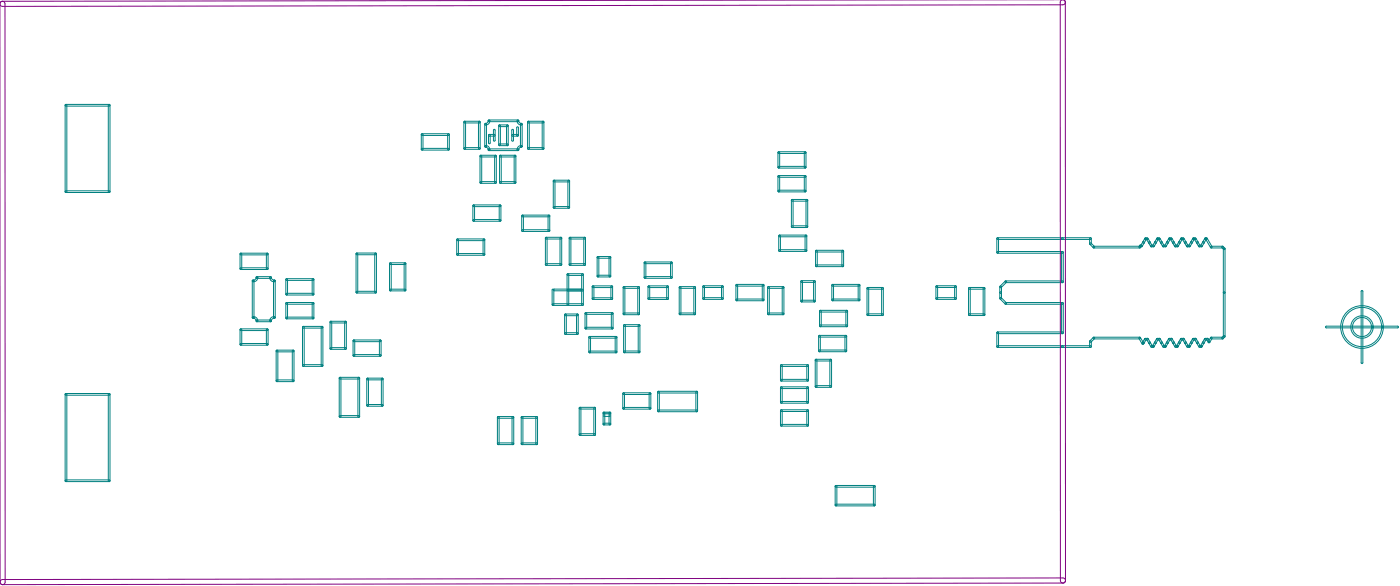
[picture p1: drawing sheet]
<svg xmlns="http://www.w3.org/2000/svg" width="274mm" height="115mm" viewBox="0 0 274 115" stroke-linecap="round" stroke-linejoin="round" font-family="sans-serif">
<g fill="none" stroke="#008080" stroke-width=".2">
<path d="M12.8 20.5l.3 .1v16.9l-.2 .2-.1-.2zM12.8 37.4l8.6-.1 .1 .2-.1 .2h-8.5zM12.8 20.5l8.6-.1 .1 .2-.1 .2h-8.5zM21.3 20.5l.2 .1v16.9l-.1 .2-.2-.2zM82.5 26.2l.3 .1v2.9l-.1 .2-.2-.2zM82.5 29.1l5.3-.1 .2 .2-.2 .2h-5.1zM82.5 26.2h5.3l.2 .1-.2 .2h-5.1zM87.7 26.2l.3 .1v2.9l-.2 .2-.2-.2zM90.9 23.8l.3 .1v5.1l-.2 .2-.2-.2zM90.9 28.9h2.9l.2 .1-.2 .2h-2.8zM90.9 23.8l2.9-.1 .2 .2-.2 .2h-2.8zM93.7 23.8l.3 .1v5.1l-.2 .2-.1-.2z"/>
<path d="M94 30.4h3l.2 .1-.2 .2h-2.9zM94 35.6l3-.1 .2 .2-.2 .2h-2.9zM94 30.4l.3 .1v5.2l-.2 .2-.1-.2zM95.1 28.5a.83 .83 0 0 1 .8 .8M95.1 28.8l.4 .2 .1 .3M95.2 24.3l-.1-.2-.2 .2v4.3l.2 .2 .1-.2M95.2 24.3v4.3M95.6 23.6l-.1 .3-.4 .2M95.6 23.5h5.8l.2 .1-.2 .2h-5.7zM95.6 29.2l5.8-.1 .2 .2-.2 .2h-5.7zM95.7 26.4l1.1-.1 .1 .2-.1 .1h-1zM95.7 26.4l.3 .1v1.5l-.2 .1-.2-.1z"/>
<path d="M95.9 23.6a.83 .83 0 0 1-.8 .9M96.7 25.4l.2 .1v2l-.1 .1-.2-.1zM96.9 30.4l.3 .1v5.2l-.2 .2-.2-.2zM97.7 24.5l.3 .1v3.7l-.2 .2-.2-.2zM97.7 28.2h1.6l.2 .1-.2 .2h-1.5zM97.7 24.5l1.6-.1 .2 .2-.2 .2h-1.5zM97.9 30.4h2.9l.2 .1-.2 .2h-2.8zM97.9 35.6l2.9-.1 .2 .2-.2 .2h-2.8zM97.9 30.4l.2 .1v5.2l-.1 .2-.2-.2zM99.2 24.5l.3 .1v3.7l-.2 .2-.1-.2zM100.3 25.4l.2 .1v2l-.1 .1-.2-.1zM100.3 26.4l1-.1 .2 .2-.2 .1h-.9z"/>
<path d="M100.7 30.4l.3 .1v5.2l-.2 .2-.1-.2zM101.2 24.9l.3 .1v1.5l-.2 .1-.1-.1zM101.2 23.6a.83 .83 0 0 0 .9 .9M101.6 23.6v.3l.5 .2M102.1 28.5a.83 .83 0 0 0-.9 .8M102.1 28.8l-.5 .2v.3M102.2 24.3l-.1-.2-.2 .2v4.3l.2 .2 .1-.2M102.2 24.3v4.3M103.3 23.8l.3 .1v5.1l-.1 .2-.2-.2zM103.3 28.9h3l.2 .1-.2 .2h-2.8zM103.3 23.8l3-.1 .2 .2-.2 .2h-2.8zM106.2 23.8l.3 .1v5.1l-.2 .2-.1-.2z"/>
<path d="M108.4 35.3l.3 .1v5.2l-.2 .1-.2-.1zM108.4 35.3h3l.1 .1-.1 .2h-2.9zM111.2 35.3l.3 .1v5.2l-.1 .1-.2-.1zM152.4 37.3l5.2-.1 .2 .2-.2 .1h-5.1zM152.4 34.4h5.2l.2 .1-.2 .2h-5.1zM152.4 29.7l.2 .2v2.8l-.1 .2-.2-.2zM152.4 29.7h5.2l.2 .2-.2 .1h-5.1zM152.4 32.6h5.2l.2 .1-.2 .2h-5.1zM152.4 34.4l.2 .1v2.9l-.1 .1-.2-.1zM155 39.1l.3 .1v5.1l-.2 .2-.2-.2zM155 39.1l3-.1 .1 .2-.1 .2h-2.9zM157.5 29.7l.3 .2v2.8l-.2 .2-.1-.2z"/>
<path d="M157.5 34.4l.3 .1v2.9l-.2 .1-.1-.1zM157.9 39.1l.2 .1v5.1l-.1 .2-.2-.2zM47 49.6l.3 .1v2.9l-.1 .1-.2-.1zM47 52.4h5.3l.2 .2-.2 .1h-5.1zM47 49.6l5.3-.1 .2 .2-.2 .2h-5.1zM49.7 55l-.1-.2-.2 .2v7.1l.2 .2 .1-.2M49.7 55v7.1M50.1 54.3a.5 .5 0 0 1-.5 .5M50.2 54.2l2.8-.1 .1 .2-.1 .2h-2.7zM50.5 54.3a.83 .83 0 0 1-1 .8M52.2 49.6l.3 .1v2.9l-.2 .1-.1-.1zM52.8 54.3a.83 .83 0 0 0 .9 .8"/>
<path d="M53.1 54.3a.5 .5 0 0 0 .6 .5M53.9 55l-.2-.2-.1 .2v7.1l.1 .2 .2-.2M53.9 55v7.1M56 59.2l.3 .2v2.8l-.2 .2-.1-.2zM56 54.6l.3 .1v2.9l-.2 .1-.1-.1zM56 59.2h5.3l.2 .2-.2 .1h-5.2zM56 57.4h5.3l.2 .2-.2 .1h-5.2zM56 54.6l5.3-.1 .2 .2-.2 .2h-5.2zM61.2 59.2l.3 .2v2.8l-.2 .2-.2-.2zM61.2 54.6l.3 .1v2.9l-.2 .1-.2-.1zM69.8 49.6l.2 .1v7.5l-.1 .1-.2-.1zM69.8 57h3.7l.2 .2-.2 .1h-3.6z"/>
<path d="M69.8 49.6l3.7-.1 .2 .2-.2 .1h-3.6zM73.4 49.6l.3 .1v7.5l-.2 .1-.1-.1zM76.3 51.5l.3 .1v5.1l-.2 .2-.1-.2zM76.3 56.6h3l.2 .1-.2 .2h-2.9zM76.3 51.5l3-.1 .2 .2-.2 .2h-2.9zM79.2 51.5l.3 .1v5.1l-.2 .2-.2-.2zM89.5 46.8l.3 .1v2.9l-.2 .1-.2-.1zM89.5 46.8l5.2-.1 .2 .2-.2 .2h-5.1zM89.5 49.7l5.2-.1 .2 .2-.2 .1h-5.1zM92.6 40.1l.3 .2v2.8l-.2 .2-.1-.2zM92.6 40.1h5.3l.2 .2-.2 .1h-5.2zM92.6 43h5.3l.2 .1-.2 .2h-5.2z"/>
<path d="M94.6 46.8l.3 .1v2.9l-.2 .1-.1-.1zM97.8 40.1l.3 .2v2.8l-.2 .2-.2-.2zM102.2 42.1l.3 .2v2.8l-.2 .2-.2-.2zM102.2 45h5.3l.1 .1-.1 .2h-5.2zM102.2 42.1h5.3l.1 .2-.1 .1h-5.2zM106.8 51.6h3l.2 .2-.2 .1h-2.9zM106.8 46.5l3-.1 .2 .2-.2 .2h-2.9zM106.8 46.5l.3 .1v5.2l-.2 .1-.1-.1zM107.4 42.1l.2 .2v2.8l-.1 .2-.2-.2zM108.2 56.6l.2 .1v2.9l-.1 .2-.2-.2zM108.2 59.5l5.9-.1 .1 .2-.1 .2h-5.8zM108.4 40.5l3-.1 .1 .2-.1 .1h-2.9z"/>
<path d="M109.7 46.5l.3 .1v5.2l-.2 .1-.2-.1zM111.1 53.6h3l.1 .1-.1 .2h-2.9zM111.1 53.6l.3 .1v5.8l-.2 .2-.2-.2zM111.5 51.6h3l.1 .2-.1 .1h-2.9zM111.5 46.5l3-.1 .1 .2-.1 .2h-2.9zM111.5 46.5l.3 .1v5.2l-.2 .1-.2-.1zM113.7 56.6l.1 .1-.1 .2h-5.2l-.1-.2 .1-.1h5.6l.1 .2-.1 .1h-2.9l-.2-.1 .2-.2M113.9 53.6l.3 .1v5.9l-.1 .2-.2-.2zM114.4 46.5l.2 .1v5.2l-.1 .1-.2-.1zM116 56l.3 .1v2.3l-.2 .2-.2-.2zM116 58.3h3.8l.1 .1-.1 .2h-3.7zM116 56l3.8-.1 .1 .2-.1 .2h-3.7z"/>
<path d="M117 50.2l.2 .2v3.6l-.1 .2-.2-.2zM117 50.2h2.4l.2 .2-.2 .1h-2.3zM117 53.9h2.4l.2 .1-.2 .2h-2.3zM119.3 50.2l.3 .2v3.6l-.2 .2-.2-.2zM119.7 56l.2 .1v2.3l-.1 .2-.2-.2zM122.1 56.1l.2 .1v5.2l-.1 .2-.2-.2zM122.1 56.1h2.9l.2 .1-.2 .2h-2.8zM124.9 56.1l.3 .1v5.2l-.2 .2-.1-.2zM126.2 51.3l.3 .1v2.9l-.2 .1-.2-.1zM126.2 54.2l5.2-.1 .2 .2-.2 .1h-5.1zM126.2 51.3h5.2l.2 .1-.2 .2h-5.1zM126.9 58.3h3.8l.2 .1-.2 .2h-3.7z"/>
<path d="M126.9 56l3.8-.1 .2 .2-.2 .2h-3.7zM126.9 56l.3 .1v2.3l-.2 .2-.1-.2zM130.6 56l.3 .1v2.3l-.2 .2-.2-.2zM131.3 51.3l.3 .1v2.9l-.2 .1-.1-.1zM133 56.1h3l.2 .1-.2 .2h-2.8zM133 56.1l.3 .1v5.2l-.1 .2-.2-.2zM135.9 56.1l.3 .1v5.2l-.2 .2-.2-.2zM137.7 58.3l3.7-.1 .2 .2-.2 .2h-3.6zM137.7 56l3.7-.1 .2 .2-.2 .1h-3.6zM137.7 56l.2 .1v2.3l-.1 .2-.2-.2zM141.3 56l.3 .1v2.3l-.2 .2-.1-.2zM144.1 55.7l.3 .1v2.9l-.1 .1-.2-.1z"/>
<path d="M144.1 58.6l5.3-.1 .2 .2-.2 .1h-5.1zM144.1 55.7l5.3-.1 .2 .2-.2 .2h-5.1zM149.3 55.7l.3 .1v2.9l-.2 .1-.2-.1zM150.3 56.1l.3 .1v5.2l-.1 .2-.2-.2zM150.3 56.1h3l.2 .1-.2 .2h-2.8zM152.5 46l.3 .2v2.8l-.2 .2-.1-.2zM152.5 46h5.3l.2 .2-.2 .1h-5.2zM152.5 48.9h5.3l.2 .1-.2 .2h-5.2zM153.2 56.1l.3 .1v5.2l-.2 .2-.1-.2zM155 44.2h3l.1 .1-.1 .2h-2.9zM156.8 55l.3 .1v3.8l-.1 .2-.2-.2zM156.8 58.8l2.7-.1 .1 .2-.1 .2h-2.5z"/>
<path d="M156.8 55l2.7-.1 .1 .2-.1 .1h-2.5zM157.7 46l.3 .2v2.8l-.2 .2-.2-.2zM159.3 55l.3 .1v3.8l-.1 .2-.2-.2zM159.7 49l.3 .1v2.9l-.2 .2-.1-.2zM159.7 51.9l5.3-.1 .2 .2-.2 .2h-5.2zM159.7 49h5.3l.2 .1-.2 .2h-5.2zM162.9 55.7l.3 .1v2.9l-.2 .1-.1-.1zM162.9 58.6l5.3-.1 .2 .2-.2 .1h-5.2zM162.9 55.7l5.3-.1 .2 .2-.2 .2h-5.2zM164.9 49l.3 .1v2.9l-.2 .2-.2-.2zM168.1 55.7l.3 .1v2.9l-.2 .1-.2-.1zM169.8 56.3l.3 .1v5.2l-.2 .1-.1-.1z"/>
<path d="M169.8 56.3l3-.1 .1 .2-.1 .2h-2.9zM172.7 56.3l.2 .1v5.2l-.1 .1-.2-.1zM183.3 56l.3 .1v2.3l-.2 .2-.2-.2zM183.3 58.3l3.8-.1 .1 .2-.1 .2h-3.7zM183.3 56l3.8-.1 .1 .2-.1 .1h-3.7zM187 56l.2 .1v2.3l-.1 .2-.2-.2zM189.7 56.3l.3 .1v5.2l-.2 .1-.2-.1zM189.7 56.3l3-.1 .1 .2-.1 .2h-2.9zM192.5 56.3l.3 .1v5.2l-.1 .1-.2-.1zM195.2 46.6l.3 .1v2.7l-.2 .1-.1-.1zM195.2 49.3l12.8-.1 .2 .2-.2 .1h-12.7zM195.2 46.6l18.3-.1 .2 .2-.2 .1h-18.2z"/>
<path d="M195.8 56l.3 .1v2.3l-.2 .1-.1-.1zM195.8 58.2h.2l1 1v.3h-.2l-1-1zM195.8 56l1-1h.2v.2l-1 1h-.2zM196.8 59.2h11.2l.2 .2-.2 .1h-11.1zM196.8 55h11.2l.2 .1-.2 .2h-11.1zM207.9 49.3l.3 .1v5.7l-.2 .2-.2-.2zM207.9 59.2l.3 .2v5.7l-.2 .2-.2-.2zM213.4 47.6h.2l.7 .6v.3h-.2l-.7-.7zM213.4 46.6l.3 .1v1l-.2 .1-.2-.1zM214.1 48.2h9.1l.1 .1-.1 .2h-9zM223.1 48l.3 .1-.2 .4-.2-.1zM223.2 48l.3-.1 .2 .2-.4 .2z"/>
<path d="M224.1 46.7l.3-.1v.2l-.8 1.4-.2 .1-.1-.3zM224.2 46.6h.4l.2 .1-.2 .2h-.3zM225.2 47.4l-.4-.7-.3-.1v.2l.4 .7M225.2 47.4l.4 .7-.1 .2-.2-.1-.4-.7M225.2 47.4l-.1 .2-.2-.1M225.2 47.4l-.2-.1-.1 .2M225.3 48l.6-.1 .1 .2-.1 .2h-.5zM226.5 46.7l.2-.1 .1 .2-.8 1.4-.2 .1-.1-.3zM226.5 46.6h.5l.1 .1-.1 .2h-.3zM226.9 46.6l.2 .1 .8 1.4v.2l-.3-.1-.8-1.4zM227.7 48l.5-.1 .2 .2-.2 .2h-.4zM228.8 46.7l.3-.1v.2l-.8 1.4-.2 .1-.1-.3z"/>
<path d="M228.9 46.6h.4l.2 .1-.2 .2h-.3zM229.2 46.6l.3 .1 .4 .7 .4 .7-.1 .2-.2-.1-.8-1.4zM230 48l.5-.1 .2 .2-.2 .2h-.4zM231.2 46.7l.2-.1 .1 .2-.8 1.4-.2 .1-.1-.3zM231.2 46.6h.4l.2 .1-.2 .2h-.2zM232.2 47.4l-.4-.7-.2-.1-.1 .2 .4 .7M232.2 47.4l.4 .7v.2l-.3-.1-.4-.7M232.2 47.4v.2l-.3-.1M232.2 47.4l-.2-.1-.1 .2M232.3 48l.6-.1 .2 .2-.2 .2h-.4zM233.5 46.7l.3-.1v.2l-.8 1.4-.2 .1-.1-.3zM233.6 46.6h.4l.2 .1-.2 .2h-.3z"/>
<path d="M234.3 47.5l.4 .7M234.6 47.4l-.4-.7-.3-.1v.2l.4 .7M234.6 47.4l.4 .7-.1 .2-.2-.1M234.6 47.4l-.3-.1v.2M234.6 47.4l-.1 .2-.2-.1M234.7 48l.5-.1 .2 .2-.2 .2h-.4zM235.9 46.7l-.8 1.3v.3l.3-.1 .8-1.4M235.9 46.7l.2-.1 .1 .2M235.9 46.6h.2l.1 .2M235.9 46.6v.3l.3-.1M236.1 46.6h.3l.9 1.7-.1 .2-.2-.1-.9-1.6zM237 48.2h2.4l.1 .1-.1 .2h-2.2z"/>
<path d="M239.2 48.2h.3l.3 .4v.2h-.2l-.4-.3zM239.6 48.6l.3 .1v17.1l-.2 .2-.2-.2zM266.5 56.9l.3 .1v14l-.1 .1-.2-.1zM12.8 77l.3 .2v16.9l-.2 .1-.1-.1zM12.8 77h8.6l.1 .2-.1 .1h-8.5zM21.3 77l.2 .2v16.9l-.1 .1-.2-.1zM47 64.4l.3 .1v2.9l-.1 .1-.2-.1zM47 67.3l5.3-.1 .2 .2-.2 .1h-5.1zM47 64.4l5.3-.1 .2 .2-.2 .2h-5.1zM49.5 62a.83 .83 0 0 1 1 .8M49.6 62.3a.5 .5 0 0 1 .5 .5M50.2 62.7l2.8-.1 .1 .2-.1 .1h-2.7z"/>
<path d="M52.2 64.4l.3 .1v2.9l-.2 .1-.1-.1zM53.7 62.3a.5 .5 0 0 0-.6 .5M53.7 62v-.1a.83 .83 0 0 0-.9 .9M54.1 68.6l.3 .1v5.8l-.2 .2-.1-.2zM54.1 74.4l3.3-.1 .2 .2-.2 .2h-3.2zM54.1 68.6l3.3-.1 .2 .2-.2 .1h-3.2zM56 62.1l5.3-.1 .2 .2-.2 .2h-5.2zM57.3 68.6l.3 .1v5.8l-.2 .2-.2-.2zM59.3 71.4l3.8-.1 .1 .2-.1 .2h-3.7zM59.3 63.9h3.8l.1 .1-.1 .2h-3.7zM59.3 63.9l.3 .1v7.5l-.2 .2-.2-.2zM62.9 63.9l.3 .1v7.5l-.1 .2-.2-.2z"/>
<path d="M64.7 68.1l2.9-.1 .2 .2-.2 .1h-2.8zM64.7 62.9h2.9l.2 .1-.2 .2h-2.8zM64.7 62.9l.2 .1v5.2l-.1 .1-.2-.1zM66.5 73.9l.3 .1v7.5l-.2 .1-.2-.1zM66.5 73.9l3.7-.1 .2 .2-.2 .2h-3.6zM67.5 62.9l.3 .1v5.2l-.2 .1-.1-.1zM69.2 66.6l.3 .1v2.8l-.2 .2-.2-.2zM69.2 69.4h5.2l.2 .1-.2 .2h-5.1zM69.2 66.6l5.2-.1 .2 .2-.2 .1h-5.1zM70.1 73.9l.3 .1v7.5l-.2 .1-.1-.1zM71.9 79.2l2.9-.1 .2 .2-.2 .2h-2.8zM71.9 74h2.9l.2 .2-.2 .1h-2.8z"/>
<path d="M71.9 74l.2 .2v5.1l-.1 .2-.2-.2zM74.3 66.6l.3 .1v2.8l-.2 .2-.1-.2zM74.7 74l.3 .2v5.1l-.2 .2-.1-.2zM110.6 65.1h2.4l.2 .2-.2 .1h-2.3zM110.6 61.5l2.4-.1 .2 .2-.2 .2h-2.3zM110.6 61.5l.3 .1v3.7l-.2 .1-.2-.1zM112.9 61.5l.3 .1v3.7l-.2 .1-.1-.1zM113.5 79.7h2.9l.2 .2-.2 .1h-2.8zM113.5 79.7l.2 .2v5.1l-.1 .2-.2-.2zM114.6 61.2l.3 .1v2.9l-.2 .2-.2-.2zM114.6 64.1l5.3-.1 .1 .2-.1 .2h-5.2zM114.6 61.2h5.3l.1 .1-.1 .2h-5.2z"/>
<path d="M115.3 65.9l.3 .1v2.9l-.1 .1-.2-.1zM115.3 68.7h5.3l.2 .2-.2 .1h-5.1zM115.3 65.9l5.3-.1 .2 .2-.2 .2h-5.1zM116.3 79.7l.3 .2v5.1l-.2 .2-.1-.2zM119.7 61.2l.3 .1v2.9l-.1 .2-.2-.2zM120.5 65.9l.3 .1v2.9l-.2 .1-.2-.1zM122 76.9l.3 .1v2.9l-.2 .1-.2-.1zM122 79.8l5.3-.1 .1 .2-.1 .1h-5.2zM122 76.9h5.3l.1 .1-.1 .2h-5.2zM122.1 61.3l2.9-.1 .2 .2-.2 .2h-2.8zM122.1 63.6l.3 .1v5.1l-.1 .2-.2-.2zM122.1 63.6l3-.1 .2 .2-.2 .2h-2.8z"/>
<path d="M122.1 68.7h3l.2 .1-.2 .2h-2.8zM125 63.6l.3 .1v5.1l-.2 .2-.1-.2zM127.1 76.9l.3 .1v2.9l-.1 .1-.2-.1zM128.8 76.6l.3 .1v3.7l-.2 .2-.1-.2zM128.8 76.6h7.6l.2 .1-.2 .2h-7.5zM133 61.3l3-.1 .2 .2-.2 .2h-2.8zM136.3 76.6l.3 .1v3.7l-.2 .2-.2-.2zM150.3 61.3l3-.1 .2 .2-.2 .2h-2.8zM152.9 71.4l.2 .1v2.9l-.1 .2-.2-.2zM152.9 75.7l.2 .2v2.8l-.1 .2-.2-.2zM152.9 78.6h5.2l.2 .1-.2 .2h-5.1zM152.9 71.4h5.2l.2 .1-.2 .2h-5.1z"/>
<path d="M152.9 74.3l5.2-.1 .2 .2-.2 .2h-5.1zM152.9 75.7h5.2l.2 .2-.2 .1h-5.1zM158 71.4l.3 .1v2.9l-.2 .2-.1-.2zM158 75.7l.3 .2v2.8l-.2 .2-.1-.2zM159.7 70.3l.2 .2v5.1l-.1 .2-.2-.2zM159.7 70.3h2.9l.2 .2-.2 .1h-2.8zM159.7 75.5h2.9l.2 .1-.2 .2h-2.8zM160.3 65.7l.3 .1v2.8l-.2 .2-.1-.2zM160.3 65.7l5.3-.1 .2 .2-.2 .2h-5.2zM160.3 68.5h5.3l.2 .1-.2 .2h-5.2zM160.5 60.8l.3 .1v2.9l-.2 .1-.1-.1zM160.5 63.6h5.3l.1 .2-.1 .1h-5.2z"/>
<path d="M160.5 60.8l5.3-.1 .1 .2-.1 .2h-5.2zM162.5 70.3l.3 .2v5.1l-.2 .2-.1-.2zM165.5 65.7l.3 .1v2.8l-.2 .2-.2-.2zM165.7 60.8l.2 .1v2.9l-.1 .1-.2-.1zM169.8 61.5l3-.1 .1 .2-.1 .1h-2.9zM189.7 61.5l3-.1 .1 .2-.1 .1h-2.9zM195.2 65l.3 .1v2.7l-.2 .2-.1-.2zM195.2 65l12.8-.1 .2 .2-.2 .2h-12.7zM195.2 67.7l18.3-.1 .2 .2-.2 .2h-18.2zM213.4 66.7l.7-.7h.2v.3l-.7 .6h-.2zM213.4 66.7l.3 .1v1l-.2 .2-.2-.2zM214.1 66h9.1l.1 .1-.1 .2h-9z"/>
<path d="M223.1 66l.2 .1 .6 1-.1 .2h-.2l-.6-1.1zM224.1 66.3l.2-.1 .1 .3-.5 .8h-.2l-.1-.2zM224.1 66.3l.6-.1 .1 .2-.1 .1h-.5zM225.2 67l-.1 .2-.2-.1M225.2 67l-.2-.1-.1 .2M225.2 67l-.4-.7-.2-.1-.1 .2 .4 .7M225.2 67l.4 .7-.1 .2-.2-.1-.4-.7M225.4 67.7l.4-.1 .1 .2-.1 .1h-.3zM225.7 67.6h.2v.2M225.7 67.6v.3h.2M225.7 67.7v.2l.2-.1M225.7 67.7l.8-1.4 .2-.1v.3l-.8 1.3"/>
<path d="M226.5 66.3l.5-.1 .2 .2-.2 .1h-.4zM226.9 66.2l.2 .1 .9 1.4-.1 .2-.2-.1-.4-.7-.4-.7zM227.7 67.7l.4-.1 .2 .2-.2 .1h-.3zM228 67.6h.2l.1 .2M228 67.6v.3h.3M228 67.7l.1 .2 .2-.1M228 67.7l.8-1.4 .2-.1 .1 .3-.8 1.3M228.8 66.3l.6-.1 .1 .2-.1 .1h-.5zM229.5 66.3l.4 .7M229.5 66.3l-.2-.1-.1 .2 .4 .7M229.9 67l-.1 .2-.2-.1M229.9 67l-.2-.1-.1 .2"/>
<path d="M229.9 67l.4 .7-.1 .2-.2-.1-.4-.7M230.1 67.7l.4-.1 .1 .2-.1 .1h-.3zM230.4 67.6h.2v.2M230.4 67.6v.3h.2M230.4 67.7v.2l.2-.1M230.4 67.7l.7-1.4 .3-.1v.3l-.8 1.3M231.2 66.3l.5-.1 .2 .2-.2 .1h-.4zM232.2 67l-.4-.7-.2-.1v.2l.4 .7M232.2 67l.4 .7v.2l-.2-.1-.4-.7M232.2 67v.2l-.2-.1M232.2 67l-.2-.1v.2M232.4 67.7l.4-.1 .2 .2-.2 .1h-.3z"/>
<path d="M233.5 66.3l.2-.1 .1 .3-.8 1.3-.2 .1-.1-.2zM233.5 66.3l.6-.1 .1 .2-.1 .1h-.5zM234 66.2l.2 .1 .8 1.4-.1 .2-.2-.1-.8-1.4zM234.8 67.7l.4-.1 .1 .2-.1 .1h-.3zM235.8 66.3l.3-.1v.3l-.8 1.3-.2 .1-.1-.2zM235.9 66.3l.5-.1 .2 .2-.2 .1h-.4zM236.3 66.2l.2 .1 .3 .5v.2h-.2l-.4-.6zM237 66.1l.2-.1 .1 .2-.4 .8h-.3v-.2zM237 66h2.4l.1 .1-.1 .2h-2.2zM239.6 65.7h.2v.2l-.3 .4h-.3v-.3zM259.6 63.9l14.1-.1 .1 .2-.1 .1h-14zM12.8 93.9h8.6l.1 .2-.1 .1h-8.5z"/>
<path d="M66.5 81.4l3.7-.1 .2 .2-.2 .1h-3.6zM97.4 86.7h3l.2 .1-.2 .2h-2.8zM97.4 81.5h3l.2 .2-.2 .1h-2.8zM97.4 81.5l.3 .2v5.1l-.1 .2-.2-.2zM100.3 81.5l.3 .2v5.1l-.2 .2-.1-.2zM102.1 81.5l.3 .2v5.1l-.2 .2-.2-.2zM102.1 86.7h3l.1 .1-.1 .2h-2.9zM102.1 81.5h3l.1 .2-.1 .1h-2.9zM105 81.5l.2 .2v5.1l-.1 .2-.2-.2zM113.5 84.9h2.9l.2 .1-.2 .2h-2.8zM118.1 80.7l.3 .1v2.2l-.2 .1-.1-.1zM118.1 82.9l1.3-.1 .2 .2-.2 .1h-1.2z"/>
<path d="M118.1 80.7l1.3-.1 .2 .2-.2 .2h-1.2zM118.2 80.8h1.2v.7h-1.2zM119.3 80.7l.3 .1v2.2l-.2 .1-.2-.1zM128.8 80.3l7.6-.1 .2 .2-.2 .2h-7.5zM152.9 80.2l.2 .1v2.9l-.1 .2-.2-.2zM152.9 80.2h5.2l.2 .1-.2 .2h-5.1zM152.9 83.1l5.2-.1 .2 .2-.2 .2h-5.1zM158 80.2l.3 .1v2.9l-.2 .2-.1-.2zM163.6 95l.3 .2v3.6l-.2 .2-.2-.2zM163.6 98.7l7.6-.1 .1 .2-.1 .2h-7.5zM163.6 95h7.6l.1 .2-.1 .1h-7.5zM171.1 95l.2 .2v3.6l-.1 .2-.2-.2z"/>
<circle cx="95.1" cy="24.3" r=".17"/>
<circle cx="95.1" cy="28.6" r=".17"/>
<circle cx="95.7" cy="29.3" r=".17"/>
<circle cx="95.7" cy="23.6" r=".17"/>
<circle cx="101.4" cy="29.3" r=".17"/>
<circle cx="101.4" cy="23.6" r=".17"/>
<circle cx="102.1" cy="24.3" r=".17"/>
<circle cx="102.1" cy="28.6" r=".17"/>
<circle cx="49.6" cy="55" r=".17"/>
<circle cx="50.3" cy="54.3" r=".17"/>
<circle cx="53" cy="54.3" r=".17"/>
<circle cx="53.7" cy="55" r=".17"/>
<circle cx="195.9" cy="57.2" r=".17"/>
<circle cx="208" cy="46.7" r=".17"/>
<circle cx="223.9" cy="47.4" r=".17"/>
<circle cx="224.3" cy="46.7" r=".18"/>
<circle cx="226.2" cy="47.4" r=".17"/>
<circle cx="226.6" cy="46.7" r=".18"/>
<circle cx="227.4" cy="47.4" r=".17"/>
<circle cx="228.6" cy="47.4" r=".17"/>
<circle cx="229" cy="46.7" r=".18"/>
<circle cx="229.7" cy="47.4" r=".17"/>
<circle cx="230.9" cy="47.4" r=".17"/>
<circle cx="231.3" cy="46.7" r=".18"/>
<circle cx="233.3" cy="47.4" r=".17"/>
<circle cx="233.7" cy="46.7" r=".18"/>
<circle cx="235.6" cy="47.4" r=".17"/>
<circle cx="236.1" cy="46.8" r=".22"/>
<circle cx="239.7" cy="57.2" r=".17"/>
<circle cx="49.6" cy="62.1" r=".17"/>
<circle cx="50.3" cy="62.8" r=".17"/>
<circle cx="53" cy="62.8" r=".17"/>
<circle cx="53.7" cy="62.1" r=".17"/>
<circle cx="208" cy="67.8" r=".17"/>
<circle cx="223.9" cy="67.1" r=".17"/>
<circle cx="226.2" cy="67.1" r=".17"/>
<circle cx="227.4" cy="67.1" r=".17"/>
<circle cx="228.6" cy="67.1" r=".17"/>
<circle cx="230.9" cy="67" r=".17"/>
<circle cx="232.8" cy="67.8" r=".18"/>
<circle cx="233.2" cy="67" r=".17"/>
<circle cx="234.4" cy="67" r=".17"/>
<circle cx="235.2" cy="67.8" r=".18"/>
<circle cx="235.6" cy="67" r=".17"/>
<circle cx="266.7" cy="64" r="3.8"/>
<circle cx="266.7" cy="64" r="4.2"/>
<circle cx="266.7" cy="64" r="2.2"/>
<circle cx="266.7" cy="64" r="1.86"/>
<circle cx="268.7" cy="64" r=".17"/>
<circle cx="270.7" cy="64" r=".17"/>
</g>
<path d="M203 0l-202.5 .3a.5 .5 0 0 0-.5 .5 .5 .5 0 0 0 .5 .5l207.6-.4a.5 .5 0 0 0 .5-.3 .5 .5 0 0 0-.3-.6M208.1 -.1l-.4 .3-.1 .2v113.2a.5 .5 0 0 0 .5 .5 .5 .5 0 0 0 .5-.5v-113.2l-.3-.4M208.1 -.1l.2 .1M.2 .3a.5 .5 0 0 1 .8 .5v113.1a.5 .5 0 0 1-.5 .5 .5 .5 0 0 1-.5-.5v-113.1zM.3 113.5l207.8-.4a.5 .5 0 0 1 .5 .5 .5 .5 0 0 1-.5 .5l-207.6 .3a.5 .5 0 0 1-.5-.4 .5 .5 0 0 1 .3-.5z" fill="none" stroke="#800080" stroke-width=".2"/>
</svg>
